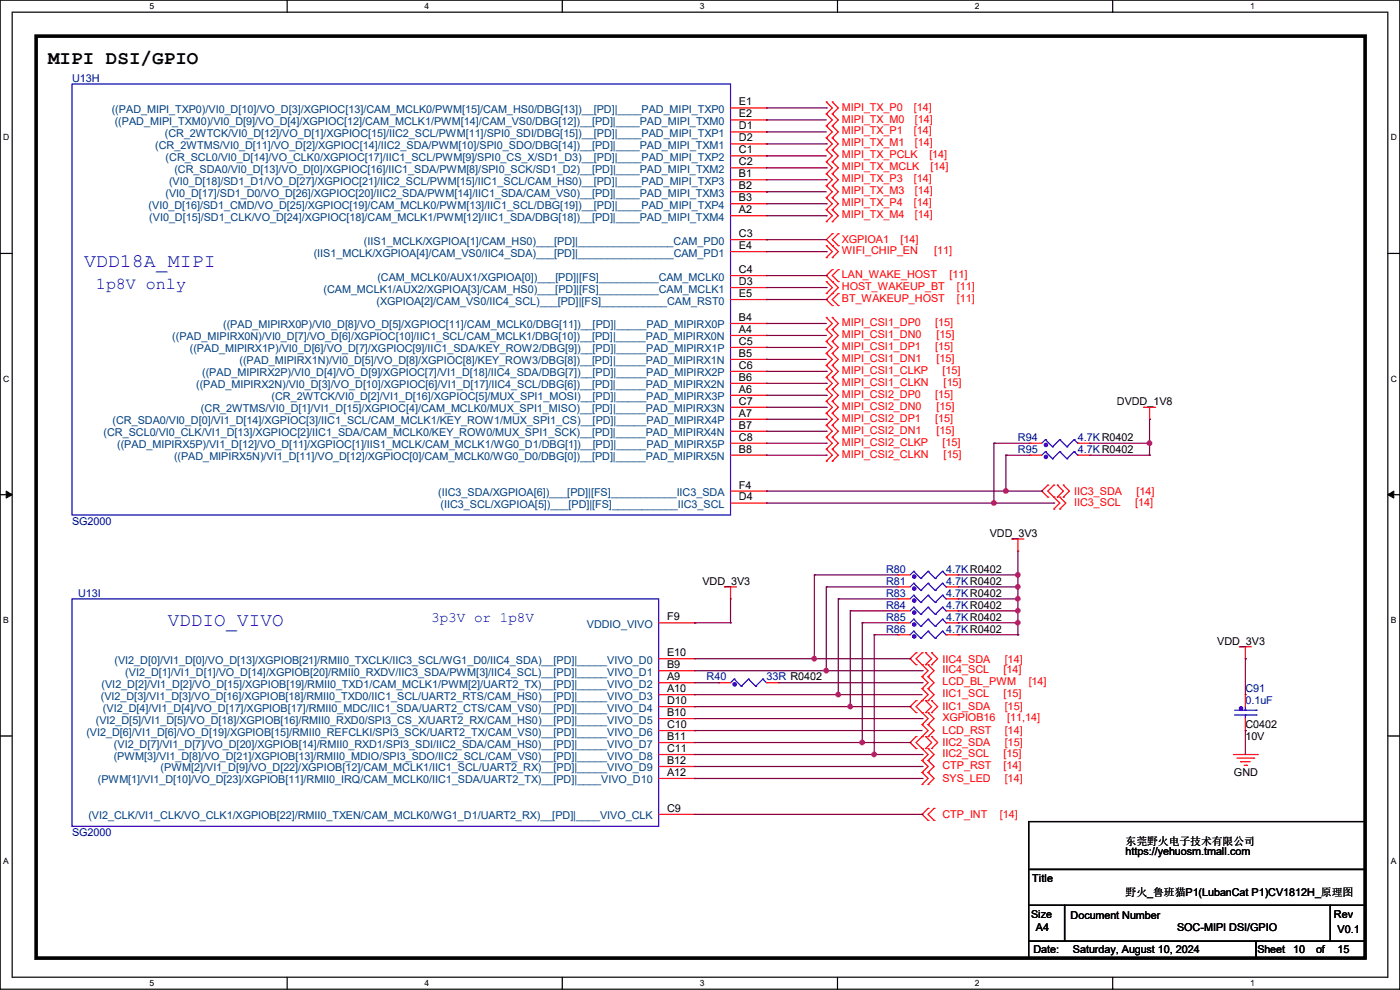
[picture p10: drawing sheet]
<svg xmlns="http://www.w3.org/2000/svg" width="297mm" height="210mm" viewBox="0 0 297 210" stroke-linecap="round" stroke-linejoin="round" font-family="sans-serif">
<defs><g id="words">
<text font-size="4.1" x="10.2" y="13.6">MIPI DSI/GPIO</text>
<g font-size="4.1" fill="#00f">
<text x="17.8" y="56.6">VDD18A_MIPI</text>
<text x="35.6" y="132.8">VDDIO_VIVO</text>
</g>
<text font-size="3.6" fill="#00f" x="20.4" y="61.3">1p8V only</text>
<text font-size="3" fill="#00f" x="91.5" y="132">3p3V or 1p8V</text>
<g font-size="2.3" fill="#000080">
<text x="15.3" y="17.4">U13H</text>
<text x="215.9" y="93.6">R94</text>
<text x="228.7" y="93.6">4.7KR0402</text>
<text x="215.9" y="96.1">R95</text>
<text x="228.7" y="96.1">4.7KR0402</text>
<text x="15.3" y="111.3">SG2000</text>
<text x="188" y="124">R81</text>
<text x="188" y="121.5">R80</text>
<text x="200.7" y="124">4.7KR0402</text>
<text x="200.7" y="121.5">4.7KR0402</text>
<text x="16.6" y="126.6">U13I</text>
<text x="188" y="131.7">R85</text>
<text x="188" y="126.6">R83</text>
<text x="188" y="129.1">R84</text>
<text x="200.7" y="131.7">4.7KR0402</text>
<text x="200.7" y="126.6">4.7KR0402</text>
<text x="200.7" y="129.1">4.7KR0402</text>
<text x="188" y="134.2">R86</text>
<text x="200.7" y="134.2">4.7KR0402</text>
<text x="149.9" y="144.4">R40</text>
<text x="162.6" y="144.4">33R R0402</text>
<text x="264.2" y="146.9">C91</text>
<text x="264.2" y="149.4">0.1uF</text>
<text x="15.3" y="177.4">SG2000</text>
</g>
<g font-size="2.3" fill="#004080">
<text x="23.7" y="24">((PAD_MIPI_TXP0)/VI0_D[10]/VO_D[3]/XGPIOC[13]/CAM_MCLK0/PWM[15]/CAM_HS0/DBG[13])__[PD]|____PAD_MIPI_TXP0</text>
<text x="24.3" y="26.5">((PAD_MIPI_TXM0)/VI0_D[9]/VO_D[4]/XGPIOC[12]/CAM_MCLK1/PWM[14]/CAM_VS0/DBG[12])__[PD]|____PAD_MIPI_TXM0</text>
<text x="35" y="29">(CR_2WTCK/VI0_D[12]/VO_D[1]/XGPIOC[15]/IIC2_SCL/PWM[11]/SPI0_SDI/DBG[15])__[PD]|____PAD_MIPI_TXP1</text>
<text x="32.9" y="31.6">(CR_2WTMS/VI0_D[11]/VO_D[2]/XGPIOC[14]/IIC2_SDA/PWM[10]/SPI0_SDO/DBG[14])__[PD]|____PAD_MIPI_TXM1</text>
<text x="35.1" y="34.1">(CR_SCL0/VI0_D[14]/VO_CLK0/XGPIOC[17]/IIC1_SCL/PWM[9]/SPI0_CS_X/SD1_D3)__[PD]|____PAD_MIPI_TXP2</text>
<text x="35.1" y="41.7">(VI0_D[17]/SD1_D0/VO_D[26]/XGPIOC[20]/IIC2_SDA/PWM[14]/IIC1_SDA/CAM_VS0)__[PD]|____PAD_MIPI_TXM3</text>
<text x="35.9" y="39.2">(VI0_D[18]/SD1_D1/VO_D[27]/XGPIOC[21]/IIC2_SCL/PWM[15]/IIC1_SCL/CAM_HS0)__[PD]|____PAD_MIPI_TXP3</text>
<text x="37" y="36.7">(CR_SDA0/VI0_D[13]/VO_D[0]/XGPIOC[16]/IIC1_SDA/PWM[8]/SPI0_SCK/SD1_D2)__[PD]|____PAD_MIPI_TXM2</text>
<text x="31.5" y="44.3">(VI0_D[16]/SD1_CMD/VO_D[25]/XGPIOC[19]/CAM_MCLK0/PWM[13]/IIC1_SCL/DBG[19])__[PD]|____PAD_MIPI_TXP4</text>
<text x="31.7" y="46.8">(VI0_D[15]/SD1_CLK/VO_D[24]/XGPIOC[18]/CAM_MCLK1/PWM[12]/IIC1_SDA/DBG[18])__[PD]|____PAD_MIPI_TXM4</text>
<text x="77.2" y="51.9">(IIS1_MCLK/XGPIOA[1]/CAM_HS0)___[PD]|________________CAM_PD0</text>
<text x="66.5" y="54.4">(IIS1_MCLK/XGPIOA[4]/CAM_VS0/IIC4_SDA)___[PD]|________________CAM_PD1</text>
<text x="80.1" y="59.5">(CAM_MCLK0/AUX1/XGPIOA[0])___[PD]|[FS]__________CAM_MCLK0</text>
<text x="68.6" y="62.1">(CAM_MCLK1/AUX2/XGPIOA[3]/CAM_HS0)___[PD]|[FS]__________CAM_MCLK1</text>
<text x="79.9" y="64.6">(XGPIOA[2]/CAM_VS0/IIC4_SCL)___[PD]|[FS]___________CAM_RST0</text>
<text x="47.3" y="69.7">((PAD_MIPIRX0P)/VI0_D[8]/VO_D[5]/XGPIOC[11]/CAM_MCLK0/DBG[11])__[PD]|_____PAD_MIPIRX0P</text>
<text x="36.5" y="72.2">((PAD_MIPIRX0N)/VI0_D[7]/VO_D[6]/XGPIOC[10]/IIC1_SCL/CAM_MCLK1/DBG[10])__[PD]|_____PAD_MIPIRX0N</text>
<text x="40.3" y="74.8">((PAD_MIPIRX1P)/VI0_D[6]/VO_D[7]/XGPIOC[9]/IIC1_SDA/KEY_ROW2/DBG[9])__[PD]|_____PAD_MIPIRX1P</text>
<text x="50.8" y="77.3">((PAD_MIPIRX1N)/VI0_D[5]/VO_D[8]/XGPIOC[8]/KEY_ROW3/DBG[8])__[PD]|_____PAD_MIPIRX1N</text>
<text x="41.6" y="82.4">((PAD_MIPIRX2N)/VI0_D[3]/VO_D[10]/XGPIOC[6]/VI1_D[17]/IIC4_SCL/DBG[6])__[PD]|_____PAD_MIPIRX2N</text>
<text x="42.9" y="79.8">((PAD_MIPIRX2P)/VI0_D[4]/VO_D[9]/XGPIOC[7]/VI1_D[18]/IIC4_SDA/DBG[7])__[PD]|_____PAD_MIPIRX2P</text>
<text x="42.6" y="87.5">(CR_2WTMS/VI0_D[1]/VI1_D[15]/XGPIOC[4]/CAM_MCLK0/MUX_SPI1_MISO)__[PD]|_____PAD_MIPIRX3N</text>
<text x="57.6" y="84.9">(CR_2WTCK/VI0_D[2]/VI1_D[16]/XGPIOC[5]/MUX_SPI1_MOSI)__[PD]|_____PAD_MIPIRX3P</text>
<text x="22" y="92.5">(CR_SCL0/VI0_CLK/VI1_D[13]/XGPIOC[2]/IIC1_SDA/CAM_MCLK0/KEY_ROW0/MUX_SPI1_SCK)__[PD]|_____PAD_MIPIRX4N</text>
<text x="23.9" y="90">(CR_SDA0/VI0_D[0]/VI1_D[14]/XGPIOC[3]/IIC1_SCL/CAM_MCLK1/KEY_ROW1/MUX_SPI1_CS)__[PD]|_____PAD_MIPIRX4P</text>
<text x="24.8" y="95.1">((PAD_MIPIRX5P)/VI1_D[12]/VO_D[11]/XGPIOC[1]/IIS1_MCLK/CAM_MCLK1/WG0_D1/DBG[1])__[PD]|_____PAD_MIPIRX5P</text>
<text x="36.9" y="97.6">((PAD_MIPIRX5N)/VI1_D[11]/VO_D[12]/XGPIOC[0]/CAM_MCLK0/WG0_D0/DBG[0])__[PD]|_____PAD_MIPIRX5N</text>
<text x="93" y="105.2">(IIC3_SDA/XGPIOA[6])___[PD]|[FS]___________IIC3_SDA</text>
<text x="93.5" y="107.8">(IIC3_SCL/XGPIOA[5])___[PD]|[FS]___________IIC3_SCL</text>
<text x="124.5" y="133.2">VDDIO_VIVO</text>
<text x="24.3" y="140.8">(VI2_D[0]/VI1_D[0]/VO_D[13]/XGPIOB[21]/RMII0_TXCLK/IIC3_SCL/WG1_D0/IIC4_SDA)__[PD]|_____VIVO_D0</text>
<text x="26.6" y="143.3">(VI2_D[1]/VI1_D[1]/VO_D[14]/XGPIOB[20]/RMII0_RXDV/IIC3_SDA/PWM[3]/IIC4_SCL)__[PD]|_____VIVO_D1</text>
<text x="21.4" y="148.4">(VI2_D[3]/VI1_D[3]/VO_D[16]/XGPIOB[18]/RMII0_TXD0/IIC1_SCL/UART2_RTS/CAM_HS0)__[PD]|_____VIVO_D3</text>
<text x="21.5" y="145.9">(VI2_D[2]/VI1_D[2]/VO_D[15]/XGPIOB[19]/RMII0_TXD1/CAM_MCLK1/PWM[2]/UART2_TX)__[PD]|_____VIVO_D2</text>
<text x="20.3" y="153.5">(VI2_D[5]/VI1_D[5]/VO_D[18]/XGPIOB[16]/RMII0_RXD0/SPI3_CS_X/UART2_RX/CAM_HS0)__[PD]|_____VIVO_D5</text>
<text x="21.8" y="151">(VI2_D[4]/VI1_D[4]/VO_D[17]/XGPIOB[17]/RMII0_MDC/IIC1_SDA/UART2_CTS/CAM_VS0)__[PD]|_____VIVO_D4</text>
<text x="18.3" y="156">(VI2_D[6]/VI1_D[6]/VO_D[19]/XGPIOB[15]/RMII0_REFCLKI/SPI3_SCK/UART2_TX/CAM_VS0)__[PD]|_____VIVO_D6</text>
<text x="24.1" y="161.1">(PWM[3]/VI1_D[8]/VO_D[21]/XGPIOB[13]/RMII0_MDIO/SPI3_SDO/IIC2_SCL/CAM_VS0)__[PD]|_____VIVO_D8</text>
<text x="24.2" y="158.6">(VI2_D[7]/VI1_D[7]/VO_D[20]/XGPIOB[14]/RMII0_RXD1/SPI3_SDI/IIC2_SDA/CAM_HS0)__[PD]|_____VIVO_D7</text>
<text x="20.7" y="166.2">(PWM[1]/VI1_D[10]/VO_D[23]/XGPIOB[11]/RMII0_IRQ/CAM_MCLK0/IIC1_SDA/UART2_TX)__[PD]|____VIVO_D10</text>
<text x="34.1" y="163.7">(PWM[2]/VI1_D[9]/VO_D[22]/XGPIOB[12]/CAM_MCLK1/IIC1_SCL/UART2_RX)__[PD]|_____VIVO_D9</text>
<text x="18.8" y="173.8">(VI2_CLK/VI1_CLK/VO_CLK1/XGPIOB[22]/RMII0_TXEN/CAM_MCLK0/WG1_D1/UART2_RX)__[PD]|____VIVO_CLK</text>
</g>
<g font-size="2.3">
<text x="156.8" y="22.4">E1</text>
<text x="156.8" y="24.9">E2</text>
<text x="156.8" y="27.4">D1</text>
<text x="156.8" y="30">D2</text>
<text x="156.8" y="32.5">C1</text>
<text x="156.8" y="35.1">C2</text>
<text x="156.8" y="37.6">B1</text>
<text x="156.8" y="40.1">B2</text>
<text x="156.8" y="42.7">B3</text>
<text x="156.8" y="45.2">A2</text>
<text x="156.8" y="50.3">C3</text>
<text x="156.8" y="52.8">E4</text>
<text x="156.8" y="57.9">C4</text>
<text x="156.8" y="60.5">D3</text>
<text x="156.8" y="63">E5</text>
<text x="156.8" y="68.1">B4</text>
<text x="156.8" y="70.6">A4</text>
<text x="156.8" y="73.2">C5</text>
<text x="156.8" y="75.7">B5</text>
<text x="156.8" y="78.2">C6</text>
<text x="156.8" y="80.8">B6</text>
<text x="156.8" y="83.3">A6</text>
<text x="156.8" y="85.9">C7</text>
<text x="156.8" y="88.4">A7</text>
<text x="236.9" y="85.9">DVDD_1V8</text>
<text x="156.8" y="90.9">B7</text>
<text x="156.8" y="93.5">C8</text>
<text x="156.8" y="96">B8</text>
<text x="156.8" y="103.6">F4</text>
<text x="156.8" y="106.2">D4</text>
<text x="210" y="113.9">VDD_3V3</text>
<text x="149" y="124">VDD_3V3</text>
<text x="141.5" y="131.6">F9</text>
<text x="258.2" y="136.7">VDD_3V3</text>
<text x="141.5" y="139.2">E10</text>
<text x="141.5" y="141.7">B9</text>
<text x="141.5" y="144.3">A9</text>
<text x="141.5" y="146.8">A10</text>
<text x="141.5" y="149.4">D10</text>
<text x="141.5" y="151.9">B10</text>
<text x="141.5" y="154.4">C10</text>
<text x="264.2" y="154.5">C0402</text>
<text x="141.5" y="157">B11</text>
<text x="141.5" y="159.5">C11</text>
<text x="264.2" y="157.1">10V</text>
<text x="141.5" y="162.1">B12</text>
<text x="141.5" y="164.6">A12</text>
<text x="261.8" y="164.7">GND</text>
<text x="141.5" y="172.2">C9</text>
<text x="238.8" y="179.2">东莞野火电子技术有限公司</text>
<text x="238.8" y="181.4">https://yehuosm.tmall.com</text>
<text x="219" y="187">Title</text>
<text x="238.8" y="190.1">野火_鲁班猫P1(LubanCat P1)CV1812H_原理图</text>
<text x="218.7" y="194.6">Size</text>
<text x="219.8" y="197.4">A4</text>
<text x="227.1" y="194.9">Document Number</text>
<text x="249.7" y="197.4">SOC-MIPI DSI/GPIO</text>
<text x="283" y="194.6">Rev</text>
<text x="283.8" y="197.9">V0.1</text>
<text x="219.2" y="202.3">Date:</text>
<text x="227.6" y="202.3">Saturday, August 10, 2024</text>
<text x="266.8" y="202.3">Sheet</text>
<text x="274.4" y="202.3">10</text>
<text x="279.2" y="202.3">of</text>
<text x="283.8" y="202.3">15</text>
</g>
<g font-size="2.3" fill="#f00">
<text x="178.6" y="23.5">MIPI_TX_P0</text>
<text x="193.8" y="23.5">[14]</text>
<text x="178.6" y="26">MIPI_TX_M0</text>
<text x="178.6" y="28.5">MIPI_TX_P1</text>
<text x="193.8" y="28.5">[14]</text>
<text x="194.1" y="26">[14]</text>
<text x="178.6" y="33.6">MIPI_TX_PCLK</text>
<text x="178.6" y="31.1">MIPI_TX_M1</text>
<text x="194.1" y="31.1">[14]</text>
<text x="197.2" y="33.6">[14]</text>
<text x="178.6" y="36.2">MIPI_TX_MCLK</text>
<text x="178.6" y="41.2">MIPI_TX_M3</text>
<text x="178.6" y="38.7">MIPI_TX_P3</text>
<text x="193.8" y="38.7">[14]</text>
<text x="194.1" y="41.2">[14]</text>
<text x="197.4" y="36.2">[14]</text>
<text x="178.6" y="46.3">MIPI_TX_M4</text>
<text x="178.6" y="43.8">MIPI_TX_P4</text>
<text x="193.8" y="43.8">[14]</text>
<text x="194.1" y="46.3">[14]</text>
<text x="178.6" y="51.6">XGPIOA1</text>
<text x="178.6" y="53.9">WIFI_CHIP_EN</text>
<text x="191.1" y="51.6">[14]</text>
<text x="198.2" y="53.9">[11]</text>
<text x="178.6" y="59">LAN_WAKE_HOST</text>
<text x="201.5" y="59">[11]</text>
<text x="178.6" y="61.6">HOST_WAKEUP_BT</text>
<text x="178.6" y="64.1">BT_WAKEUP_HOST</text>
<text x="203" y="61.6">[11]</text>
<text x="203" y="64.1">[11]</text>
<text x="178.6" y="69.2">MIPI_CSI1_DP0</text>
<text x="178.6" y="71.7">MIPI_CSI1_DN0</text>
<text x="198.4" y="69.2">[15]</text>
<text x="198.7" y="71.7">[15]</text>
<text x="178.6" y="74.3">MIPI_CSI1_DP1</text>
<text x="178.6" y="76.8">MIPI_CSI1_DN1</text>
<text x="198.4" y="74.3">[15]</text>
<text x="198.7" y="76.8">[15]</text>
<text x="178.6" y="79.3">MIPI_CSI1_CLKP</text>
<text x="178.6" y="81.9">MIPI_CSI1_CLKN</text>
<text x="199.9" y="79.3">[15]</text>
<text x="200.2" y="81.9">[15]</text>
<text x="178.6" y="84.4">MIPI_CSI2_DP0</text>
<text x="178.6" y="89.5">MIPI_CSI2_DP1</text>
<text x="178.6" y="87">MIPI_CSI2_DN0</text>
<text x="198.4" y="84.4">[15]</text>
<text x="198.4" y="89.5">[15]</text>
<text x="198.7" y="87">[15]</text>
<text x="178.6" y="92">MIPI_CSI2_DN1</text>
<text x="178.6" y="94.6">MIPI_CSI2_CLKP</text>
<text x="198.7" y="92">[15]</text>
<text x="199.9" y="94.6">[15]</text>
<text x="178.6" y="97.1">MIPI_CSI2_CLKN</text>
<text x="200.2" y="97.1">[15]</text>
<text x="227.9" y="107.3">IIC3_SCL</text>
<text x="227.9" y="105">IIC3_SDA</text>
<text x="240.8" y="107.3">[14]</text>
<text x="241.1" y="105">[14]</text>
<text x="199.9" y="142.8">IIC4_SCL</text>
<text x="199.9" y="140.5">IIC4_SDA</text>
<text x="212.9" y="142.8">[14]</text>
<text x="213.2" y="140.5">[14]</text>
<text x="199.9" y="145.4">LCD_BL_PWM</text>
<text x="199.9" y="147.9">IIC1_SCL</text>
<text x="212.9" y="147.9">[15]</text>
<text x="218.2" y="145.4">[14]</text>
<text x="199.9" y="153">XGPIOB16</text>
<text x="199.9" y="150.7">IIC1_SDA</text>
<text x="199.9" y="155.8">LCD_RST</text>
<text x="213.2" y="150.7">[15]</text>
<text x="213.2" y="155.8">[14]</text>
<text x="213.7" y="153">[11,14]</text>
<text x="199.9" y="160.6">IIC2_SCL</text>
<text x="199.9" y="158.3">IIC2_SDA</text>
<text x="212.9" y="160.6">[15]</text>
<text x="213.2" y="158.3">[15]</text>
<text x="199.9" y="165.9">SYS_LED</text>
<text x="199.9" y="163.2">CTP_RST</text>
<text x="212.9" y="163.2">[14]</text>
<text x="213.2" y="165.9">[14]</text>
<text x="199.9" y="173.6">CTP_INT</text>
<text x="212.1" y="173.6">[14]</text>
</g>
<g font-size="1.8">
<text x="31.7" y="1.9">5</text>
<text x="90.1" y="1.9">4</text>
<text x="148.5" y="1.9">3</text>
<text x="206.8" y="1.9">2</text>
<text x="265.2" y="1.9">1</text>
<text x=".7" y="29.8">D</text>
<text x="295.1" y="29.8">D</text>
<text x=".7" y="80.9">C</text>
<text x="295.1" y="80.9">C</text>
<text x=".7" y="132.1">B</text>
<text x="295.1" y="132.1">B</text>
<text x=".7" y="183.3">A</text>
<text x="295.1" y="183.3">A</text>
<text x="31.7" y="209.2">5</text>
<text x="90.1" y="209.2">4</text>
<text x="148.5" y="209.2">3</text>
<text x="206.8" y="209.2">2</text>
<text x="265.2" y="209.2">1</text>
</g>
</g></defs>
<path d="M0 0h297v209.8h-297zM2.6 2.6h291.8v204.7h-291.8z" fill="none" stroke="#000" stroke-width=".25"/>
<g fill="#fff">
<path d="M31.7 .3h1v2h-1z"/>
<path d="M31.7 207.6h1v1.9h-1z"/>
</g>
<path d="M60.9 0v2.6M60.9 207.3v2.5" fill="none" stroke="#000" stroke-width=".25"/>
<g fill="#fff">
<path d="M90.1 .3h1v2h-1z"/>
<path d="M90.1 207.6h1v1.9h-1z"/>
</g>
<path d="M119.3 0v2.6M119.3 207.3v2.5" fill="none" stroke="#000" stroke-width=".25"/>
<g fill="#fff">
<path d="M148.5 .3h.9v2h-.9z"/>
<path d="M148.5 207.6h.9v1.9h-.9z"/>
</g>
<path d="M177.7 0v2.6M177.7 207.3v2.5" fill="none" stroke="#000" stroke-width=".25"/>
<g fill="#fff">
<path d="M206.8 .3h1v2h-1z"/>
<path d="M206.8 207.6h1v1.9h-1z"/>
</g>
<path d="M236.1 0v2.6M236.1 207.3v2.5" fill="none" stroke="#000" stroke-width=".25"/>
<g fill="#fff">
<path d="M265.2 .3h1v2h-1z"/>
<path d="M265.2 207.6h1v1.9h-1z"/>
<path d="M.7 28.2h1.2v1.9h-1.2z"/>
<path d="M295.1 28.2h1.2v1.9h-1.2z"/>
<path d="M.7 79.3h1.2v2h-1.2z"/>
<path d="M295.1 79.3h1.2v2h-1.2z"/>
</g>
<path d="M0 53.8h2.6M294.4 53.8h2.6" fill="none" stroke="#000" stroke-width=".25"/>
<g fill="#fff">
<path d="M.7 130.5h1.2v2h-1.2z"/>
<path d="M295.1 130.5h1.1v2h-1.1z"/>
</g>
<path d="M0 104.9h2.6M294.4 104.9h2.6" fill="none" stroke="#000" stroke-width=".25"/>
<path d="M1.3 104.2l1.3 .7-1.3 .8zM294.4 104.9l1.3-.7v1.5z" fill="#000" stroke="#000" stroke-width=".21"/>
<g fill="#fff">
<path d="M.7 181.7h1.2v2h-1.2z"/>
<path d="M295.1 181.7h1.1v2h-1.1z"/>
</g>
<path d="M0 156.1h2.6M294.4 156.1h2.6M218.2 174.3h71.4v10.1h-71.4zM218.2 184.4h71.4v7.7h-71.4zM218.2 192.1h7.6v7.6h-7.6zM218.2 199.7h48.3v3.5h-48.3zM225.8 192.1h56.4v7.6h-56.4zM266.5 199.7h23.1v3.5h-23.1zM282.2 192.1h7.4v7.6h-7.4z" fill="none" stroke="#000" stroke-width=".25"/>
<path d="M7.7 7.7h281.9v195.5h-281.9z" fill="none" stroke="#000" stroke-width=".76"/>
<g fill="none" stroke="#f00" stroke-width=".25">
<path d="M155 22.9h7.6M155 25.4h7.6M155 28h7.6M155 30.5h7.6M155 33.1h7.6M155 35.6h7.6M155 38.1h7.6M162.6 22.9h.1M162.6 25.4h.1M162.6 28h.1M162.6 30.5h.1M162.6 33.1h.1"/>
<path d="M162.6 35.6h.1M162.6 38.1h.1M175.3 24.2h.1M175.3 21.6h.1M175.3 26.7h.1M175.3 36.9h.1M175.3 34.3h.1M175.3 31.8h.1M175.3 29.3h.1M175.3 39.4h.1M175.3 21.6l1.3 1.3-1.3 1.3M175.3 24.2l1.3 1.2-1.3 1.3"/>
<path d="M175.3 34.3l1.3 1.3-1.3 1.3M175.3 31.8l1.3 1.3-1.3 1.2M175.3 26.7l1.3 1.3-1.3 1.3M175.3 29.3l1.3 1.2-1.3 1.3M175.3 39.4l1.3 1.3-1.3 1.3M175.3 36.9l1.3 1.2-1.3 1.3M176.6 24.2h.1M176.6 21.6h.1M176.6 26.7h.1M176.6 36.9h.1M176.6 34.3h.1M176.6 31.8h.1"/>
<path d="M176.6 29.3h.1M176.6 39.4h.1M176.6 21.6l1.2 1.3-1.2 1.3M176.6 24.2l1.2 1.2-1.2 1.3M176.6 34.3l1.2 1.3-1.2 1.3M176.6 31.8l1.2 1.3-1.2 1.2M176.6 26.7l1.2 1.3-1.2 1.3M176.6 29.3l1.2 1.2-1.2 1.3M176.6 39.4l1.2 1.3-1.2 1.3M176.6 36.9l1.2 1.2-1.2 1.3M155 40.7h7.6M155 43.2h7.6"/>
<path d="M155 45.8h7.6M155 50.8h7.6M155 53.4h7.6M155 58.5h7.6M162.6 40.7h.1M162.6 43.2h.1M162.6 45.8h.1M162.6 50.8h.1M162.6 53.4h.1M162.6 58.5h.1M175.3 42h.1M175.3 47h.1"/>
<path d="M175.3 44.5h.1M175.3 59.7h.1M175.3 54.7h.1M175.3 52.1h.1M175.3 44.5l1.3 1.3-1.3 1.2M175.3 42l1.3 1.2-1.3 1.3M175.3 59.7l1.3 1.3-1.3 1.3M175.3 52.1l1.3 1.3-1.3 1.3M176.6 42h.1M176.6 47h.1M176.6 44.5h.1M176.6 59.7h.1"/>
<path d="M176.6 57.2h.1M176.6 49.6h.1M176.6 52.1h.1M176.6 54.7h.1M176.6 44.5l1.2 1.3-1.2 1.2M176.6 42l1.2 1.2-1.2 1.3M176.6 57.2l-1.3 1.3 2.5 2.5-2.5 2.5 1.3 1.3M176.6 49.6l-1.3 1.2 2.5 2.6-1.2 1.3M177.8 59.7h.1M177.8 57.2h.1M177.8 52.1h.1M177.8 49.6h.1"/>
<path d="M177.8 57.2l-1.2 1.3 1.2 1.2M177.8 49.6l-1.2 1.2 1.2 1.3M155 61h7.6M155 63.5h7.6M155 68.6h7.6M155 71.2h7.6M155 73.7h7.6M155 76.2h7.6M155 78.8h7.6M162.6 61h.1M162.6 63.5h.1M162.6 68.6h.1"/>
<path d="M162.6 71.2h.1M162.6 73.7h.1M162.6 76.2h.1M162.6 78.8h.1M175.3 62.3h.1M175.3 69.9h.1M175.3 67.4h.1M175.3 75h.1M175.3 72.4h.1M175.3 77.5h.1M175.3 67.4l1.3 1.2-1.3 1.3M175.3 72.4l1.3 1.3-1.3 1.3"/>
<path d="M175.3 69.9l1.3 1.3-1.3 1.2M175.3 75l1.3 1.2-1.3 1.3M175.3 77.5l1.3 1.3-1.3 1.3M176.6 62.3h.1M176.6 64.8h.1M176.6 69.9h.1M176.6 67.4h.1M176.6 75h.1M176.6 72.4h.1M176.6 77.5h.1M176.6 67.4l1.2 1.2-1.2 1.3M176.6 72.4l1.2 1.3-1.2 1.3"/>
<path d="M176.6 69.9l1.2 1.3-1.2 1.2M176.6 75l1.2 1.2-1.2 1.3M176.6 77.5l1.2 1.3-1.2 1.3M177.8 64.8h.1M177.8 62.3h.1M177.8 62.3l-1.2 1.2 1.2 1.3M155 86.4h7.6M155 81.3h7.6M155 83.9h7.6M155 88.9h7.6M155 91.5h7.6M155 94h7.6"/>
<path d="M155 96.6h7.6M162.6 81.3h.1M162.6 83.9h.1M162.6 86.4h.1M162.6 88.9h.1M162.6 91.5h.1M162.6 94h.1M162.6 96.6h.1M175.3 80.1h.1M175.3 82.6h.1M175.3 85.1h.1M175.3 90.2h.1"/>
<path d="M175.3 87.7h.1M175.3 92.8h.1M175.3 95.3h.1M175.3 97.8h.1M175.3 80.1l1.3 1.2-1.3 1.3M175.3 82.6l1.3 1.3-1.3 1.2M175.3 87.7l1.3 1.2-1.3 1.3M175.3 85.1l1.3 1.3-1.3 1.3M175.3 90.2l1.3 1.3-1.3 1.3M175.3 92.8l1.3 1.2-1.3 1.3M175.3 95.3l1.3 1.3-1.3 1.2M176.6 80.1h.1"/>
<path d="M176.6 82.6h.1M176.6 85.1h.1M176.6 90.2h.1M176.6 87.7h.1M176.6 92.8h.1M176.6 95.3h.1M176.6 97.8h.1M176.6 80.1l1.2 1.2-1.2 1.3M176.6 82.6l1.2 1.3-1.2 1.2M176.6 87.7l1.2 1.2-1.2 1.3M176.6 85.1l1.2 1.3-1.2 1.3M176.6 90.2l1.2 1.3-1.2 1.3"/>
<path d="M176.6 92.8l1.2 1.2-1.2 1.3M176.6 95.3l1.2 1.3-1.2 1.2M218.5 94h.1M218.5 96.6h.1M218.5 94h2.5M218.5 96.6h2.5M228.6 94h2.6M228.6 96.6h2.6M231.2 94h.1M231.2 96.6h.1M242.6 86.4h.1M242.6 86.4h2.6"/>
<path d="M243.9 88.9h.1M243.9 86.4v2.5M155 104.2h7.6M155 106.7h7.6M162.6 104.2h.1M162.6 106.7h.1M214.7 114.3h.1M214.7 114.3h2.5M215.9 116.9h.1M215.9 114.3v2.6M222.3 102.9h.1M222.3 105.5h.1"/>
<path d="M222.3 102.9l-1.3 1.3 1.3 1.3M223.6 108h.1M223.6 105.5h.1M223.6 102.9h.1M223.6 102.9l-1.3 1.3 2.5 2.5-1.2 1.3M224.3 105.5h.1M224.3 102.9h.1M224.3 102.9l1.3 1.3-1.3 1.3M224.8 108h.1M224.8 105.5h.1M224.8 105.5l1.3 1.2-1.3 1.3M225.6 102.9h.1"/>
<path d="M225.6 105.5h.1M225.6 102.9l1.3 1.3-1.3 1.3M139.7 132.1h7.7M139.7 139.7h7.7M147.4 132.1h.1M147.4 139.7h.1M153.7 124.5h.1M153.7 124.5h2.6M155 127h.1M155 124.5v2.5M190.5 132.1h.1M190.5 124.5h.1"/>
<path d="M190.5 134.7h.1M190.5 127h.1M190.5 129.6h.1M190.5 122h.1M190.5 124.5h2.6M190.5 132.1h2.6M190.5 134.7h2.6M190.5 127h2.6M190.5 129.6h2.6M190.5 122h2.6M194.4 138.5h.1M194.4 138.5l-1.3 1.2 1.3 1.3"/>
<path d="M195.6 138.5h.1M195.6 138.5l-1.2 1.2 2.5 2.6-1.3 1.3M196.4 138.5h.1M196.4 138.5l1.3 1.2-1.3 1.3M197.7 138.5h.1M197.7 138.5l1.2 1.2-1.2 1.3M200.7 124.5h2.5M200.7 132.1h2.5M200.7 134.7h2.5M200.7 127h2.5M200.7 129.6h2.5M200.7 122h2.5"/>
<path d="M203.2 132.1h.1M203.2 124.5h.1M203.2 134.7h.1M203.2 127h.1M203.2 129.6h.1M203.2 122h.1M262.9 137.2h.1M262.9 137.2h2.6M264.2 139.7h.1M264.2 137.2v2.5M139.7 142.3h7.7M139.7 144.8h7.7"/>
<path d="M139.7 147.4h7.7M139.7 149.9h7.7M139.7 152.4h7.7M139.7 155h7.7M139.7 157.5h7.7M147.4 142.3h.1M147.4 144.8h.1M147.4 147.4h.1M147.4 149.9h.1M147.4 152.4h.1M147.4 155h.1M147.4 157.5h.1"/>
<path d="M152.4 144.8h.1M152.4 144.8h2.6M162.6 144.8h2.5M165.1 144.8h.1M194.4 141h.1M194.4 156.3h.1M194.4 158.8h.1M194.4 148.6h.1M194.4 151.2h.1M194.4 148.6l-1.3 1.3 1.3 1.3M194.4 156.3l-1.3 1.2 1.3 1.3M195.6 146.1h.1"/>
<path d="M195.6 143.6h.1M195.6 153.7h.1M195.6 151.2h.1M195.6 141h.1M195.6 158.8h.1M195.6 156.3h.1M195.6 148.6h.1M195.6 143.6l1.3 1.2-1.3 1.3M195.6 146.1l1.3 1.3-2.5 2.5 2.5 2.5-1.3 1.3M195.6 153.7l1.3 1.3-2.5 2.5 2.5 2.6-1.3 1.2M196.4 141h.1M196.4 158.8h.1"/>
<path d="M196.4 156.3h.1M196.4 151.2h.1M196.4 148.6h.1M196.4 156.3l1.3 1.2-1.3 1.3M196.4 148.6l1.3 1.3-1.3 1.3M196.9 146.1h.1M196.9 143.6h.1M196.9 153.7h.1M196.9 151.2h.1M196.9 141h.1M196.9 158.8h.1M196.9 148.6h.1"/>
<path d="M196.9 156.3h.1M196.9 143.6l1.3 1.2-1.3 1.3M196.9 151.2l1.3 1.2-1.3 1.3M196.9 141l1.3 1.3-1.3 1.3M196.9 158.8l1.3 1.3-1.3 1.2M196.9 146.1l1.3 1.3-1.3 1.2M196.9 153.7l1.3 1.3-1.3 1.3M197.7 141h.1M197.7 156.3h.1M197.7 158.8h.1M197.7 148.6h.1M197.7 151.2h.1"/>
<path d="M197.7 156.3l1.2 1.2-1.2 1.3M197.7 148.6l1.2 1.3-1.2 1.3M264.2 147.4h.1M264.2 155h.1M264.2 147.4v2.5M264.2 152.4v2.6M139.7 160.1h7.7M139.7 162.6h7.7M139.7 165.1h7.7M139.7 172.8h7.7M147.4 160.1h.1M147.4 162.6h.1"/>
<path d="M147.4 165.1h.1M147.4 172.8h.1M195.6 166.4h.1M195.6 163.9h.1M195.6 161.3h.1M195.6 163.9l1.3 1.2-1.3 1.3M195.6 161.3l1.3 1.3-1.3 1.3M196.9 166.4h.1M196.9 163.9h.1M196.9 161.3h.1M196.9 171.5h.1M196.9 174h.1"/>
<path d="M196.9 163.9l1.3 1.2-1.3 1.3M196.9 161.3l1.3 1.3-1.3 1.3M196.9 171.5l-1.3 1.3 1.3 1.2M198.2 174h.1M198.2 171.5h.1M198.2 171.5l-1.3 1.3 1.3 1.2M261.7 160.1h5M262.4 160.8h3.6M263.2 161.6h.1M263.2 161.6h2M263.9 162.3h.6M264.5 162.3h.1"/>
<path d="M266 160.8h.1M266.7 160.1h.1"/>
</g>
<g fill="none" stroke="#00f" stroke-width=".25">
<path d="M15.3 17.8h139.7v91.5h-139.7zM221.8 93.3h.1M221.8 95.8h.1M221.8 95.8l-.8 .8M221.8 93.3l-.8 .7M221.8 93.3l1.5 1.5M221.8 95.8l1.5 1.5M223.3 94.8h.1M223.3 97.3h.1M224.8 93.3h.1M224.8 95.8h.1M224.8 95.8l-1.5 1.5"/>
<path d="M224.8 93.3l-1.5 1.5M224.8 93.3l1.6 1.5M224.8 95.8l1.6 1.5M226.4 94.8h.1M226.4 97.3h.1M227.9 93.3h.1M227.9 95.8h.1M227.9 95.8l-1.5 1.5M227.9 93.3l-1.5 1.5M227.9 93.3l.7 .7M227.9 95.8l.7 .8M228.6 94h.1"/>
<path d="M228.6 96.6h.1M15.3 127h124.4v48.3h-124.4zM193.8 131.4h.1M193.8 123.7h.1M193.8 133.9h.1M193.8 126.3h.1M193.8 128.8h.1M193.8 121.2h.1M193.8 131.4l-.7 .7M193.8 131.4l1.6 1.5M193.8 123.7l-.7 .8M193.8 123.7l1.6 1.6"/>
<path d="M193.8 133.9l-.7 .8M193.8 133.9l1.6 1.5M193.8 126.3l-.7 .7M193.8 126.3l1.6 1.5M193.8 128.8l-.7 .8M193.8 128.8l1.6 1.5M193.8 121.2l-.7 .8M193.8 121.2l1.6 1.5M195.4 132.9h.1M195.4 125.3h.1M195.4 135.4h.1M195.4 127.8h.1"/>
<path d="M195.4 130.3h.1M195.4 122.7h.1M196.9 131.4h.1M196.9 123.7h.1M196.9 133.9h.1M196.9 126.3h.1M196.9 128.8h.1M196.9 121.2h.1M196.9 131.4l-1.5 1.5M196.9 131.4l1.5 1.5M196.9 123.7l-1.5 1.6M196.9 123.7l1.5 1.6"/>
<path d="M196.9 133.9l-1.5 1.5M196.9 133.9l1.5 1.5M196.9 126.3l-1.5 1.5M196.9 126.3l1.5 1.5M196.9 128.8l-1.5 1.5M196.9 128.8l1.5 1.5M196.9 121.2l-1.5 1.5M196.9 121.2l1.5 1.5M198.4 132.9h.1M198.4 125.3h.1M198.4 135.4h.1M198.4 127.8h.1"/>
<path d="M198.4 130.3h.1M198.4 122.7h.1M199.9 131.4h.1M199.9 123.7h.1M199.9 133.9h.1M199.9 126.3h.1M199.9 128.8h.1M199.9 121.2h.1M199.9 131.4l-1.5 1.5M199.9 131.4l.8 .7M199.9 123.7l-1.5 1.6M199.9 123.7l.8 .8"/>
<path d="M199.9 133.9l-1.5 1.5M199.9 133.9l.8 .8M199.9 126.3l-1.5 1.5M199.9 126.3l.8 .7M199.9 128.8l-1.5 1.5M199.9 128.8l.8 .8M199.9 121.2l-1.5 1.5M199.9 121.2l.8 .8M200.7 132.1h.1M200.7 124.5h.1M200.7 134.7h.1M200.7 127h.1"/>
<path d="M200.7 129.6h.1M200.7 122h.1M155.7 144.1h.1M155.7 144.1l-.7 .7M155.7 144.1l1.6 1.5M157.3 145.6h.1M158.8 144.1h.1M158.8 144.1l-1.5 1.5M158.8 144.1l1.5 1.5M160.3 145.6h.1M161.8 144.1h.1M161.8 144.1l-1.5 1.5"/>
<path d="M161.8 144.1l.8 .7M162.6 144.8h.1M261.9 151.7h4.6M261.9 150.7h4.6M264.2 151.7h.1M264.2 150.7h.1M264.2 149.9v.8M264.2 151.7v.7M266.5 151.7h.1M266.5 150.7h.1"/>
</g>
<g fill="#00f" stroke="#00f" stroke-width=".25">
<circle cx="193.9" cy="132.5" r=".36"/>
<circle cx="263.3" cy="150.3" r=".36"/>
<circle cx="193.9" cy="124.9" r=".36"/>
<circle cx="193.9" cy="135" r=".36"/>
<circle cx="193.9" cy="127.4" r=".36"/>
<circle cx="155.8" cy="145.2" r=".36"/>
<circle cx="193.9" cy="129.9" r=".36"/>
<circle cx="221.9" cy="94.4" r=".36"/>
<circle cx="221.9" cy="96.9" r=".36"/>
<circle cx="193.9" cy="122.3" r=".36"/>
</g>
<g fill="none" stroke="#800040" stroke-width=".25">
<path d="M162.6 25.4h.1M162.6 28h.1M162.6 33.1h.1M162.6 22.9h12.7M162.6 25.4h12.7M162.6 28h12.7M162.6 30.5h12.7M162.6 33.1h12.7M162.6 35.6h12.7M162.6 38.1h12.7M175.3 22.9h.1M175.3 30.5h.1"/>
<path d="M175.3 35.6h.1M175.3 38.1h.1M162.6 40.7h.1M162.6 50.8h.1M162.6 45.8h12.7M162.6 43.2h12.7M162.6 40.7h12.7M162.6 53.4h12.7M162.6 50.8h12.7M162.6 58.5h12.7M175.3 45.8h.1M175.3 43.2h.1"/>
<path d="M175.3 53.4h.1M175.3 58.5h.1M162.6 76.2h.1M162.6 71.2h.1M162.6 68.6h.1M162.6 73.7h.1M162.6 76.2h12.7M162.6 71.2h12.7M162.6 68.6h12.7M162.6 73.7h12.7M162.6 61h12.7M162.6 63.5h12.7"/>
<path d="M162.6 78.8h12.7M175.3 61h.1M175.3 63.5h.1M175.3 78.8h.1M162.6 83.9h12.7M162.6 86.4h12.7M162.6 88.9h12.7M162.6 91.5h12.7M162.6 81.3h12.7M162.6 96.6h12.7M162.6 94h12.7M175.3 83.9h.1"/>
<path d="M175.3 86.4h.1M175.3 88.9h.1M175.3 91.5h.1M175.3 81.3h.1M175.3 96.6h.1M175.3 94h.1M210.9 94h.1M210.9 94h7.6M210.9 94v12.7M213.4 96.6h.1M213.4 96.6h5.1M213.4 96.6v7.6"/>
<path d="M231.2 96.6h12.7M231.2 94h12.7M243.9 94h.1M243.9 88.9h.1M243.9 96.6h.1M243.9 88.9v7.7M162.6 104.2h58.4M162.6 106.7h61M210.9 106.7h.1M213.4 104.2h.1M215.9 116.9v17.8M221 104.2h.1"/>
<path d="M223.6 106.7h.1M147.4 132.1h.1M147.4 132.1h7.6M147.4 139.7h45.7M155 132.1h.1M155 127v5.1M172.8 139.7h.1M172.8 122h.1M172.8 122h17.7M172.8 122v17.7M175.3 124.5h.1M175.3 124.5h15.2"/>
<path d="M175.3 124.5v17.8M177.8 127h.1M177.8 127v20.4M177.8 127h12.7M180.4 129.6h.1M180.4 129.6h10.1M180.4 129.6v20.3M182.9 132.1h.1M182.9 132.1h7.6M182.9 132.1v25.4M185.5 134.7h.1M185.5 134.7h5"/>
<path d="M185.5 134.7v25.4M193.1 139.7h.1M203.2 132.1h12.7M203.2 127h12.7M203.2 129.6h12.7M203.2 134.7h12.7M203.2 124.5h12.7M203.2 122h12.7M215.9 134.7h.1M215.9 122h.1M215.9 132.1h.1M215.9 129.6h.1"/>
<path d="M215.9 127h.1M215.9 124.5h.1M264.2 139.7h.1M264.2 139.7v7.7M147.4 155h.1M147.4 152.4h48.2M147.4 149.9h45.7M147.4 144.8h5M147.4 142.3h48.2M147.4 157.5h45.7M147.4 155h48.2M147.4 147.4h48.2"/>
<path d="M152.4 144.8h.1M165.1 144.8h30.5M175.3 142.3h.1M177.8 147.4h.1M180.4 149.9h.1M182.9 157.5h.1M193.1 149.9h.1M193.1 157.5h.1M195.6 152.4h.1M195.6 144.8h.1M195.6 142.3h.1M264.2 155h.1"/>
<path d="M264.2 155v5.1M147.4 162.6h48.2M147.4 160.1h48.2M147.4 172.8h48.2M147.4 165.1h48.2M185.5 160.1h.1M195.6 162.6h.1M195.6 172.8h.1M195.6 165.1h.1M195.6 160.1h.1"/>
</g>
<g fill="#f0f" stroke="#f0f" stroke-width=".25">
<circle cx="180.4" cy="149.9" r=".49"/>
<circle cx="175.3" cy="142.3" r=".49"/>
<circle cx="172.7" cy="139.7" r=".49"/>
<circle cx="185.4" cy="160" r=".49"/>
<circle cx="182.9" cy="157.5" r=".49"/>
<circle cx="213.4" cy="104.2" r=".49"/>
<circle cx="210.8" cy="106.7" r=".49"/>
<circle cx="177.8" cy="147.3" r=".49"/>
<circle cx="215.9" cy="132.1" r=".49"/>
<circle cx="215.9" cy="127" r=".49"/>
<circle cx="215.9" cy="129.6" r=".49"/>
<circle cx="215.9" cy="121.9" r=".49"/>
<circle cx="215.9" cy="124.5" r=".49"/>
<circle cx="243.9" cy="94" r=".49"/>
</g>
<use href="#words"/>
</svg>
